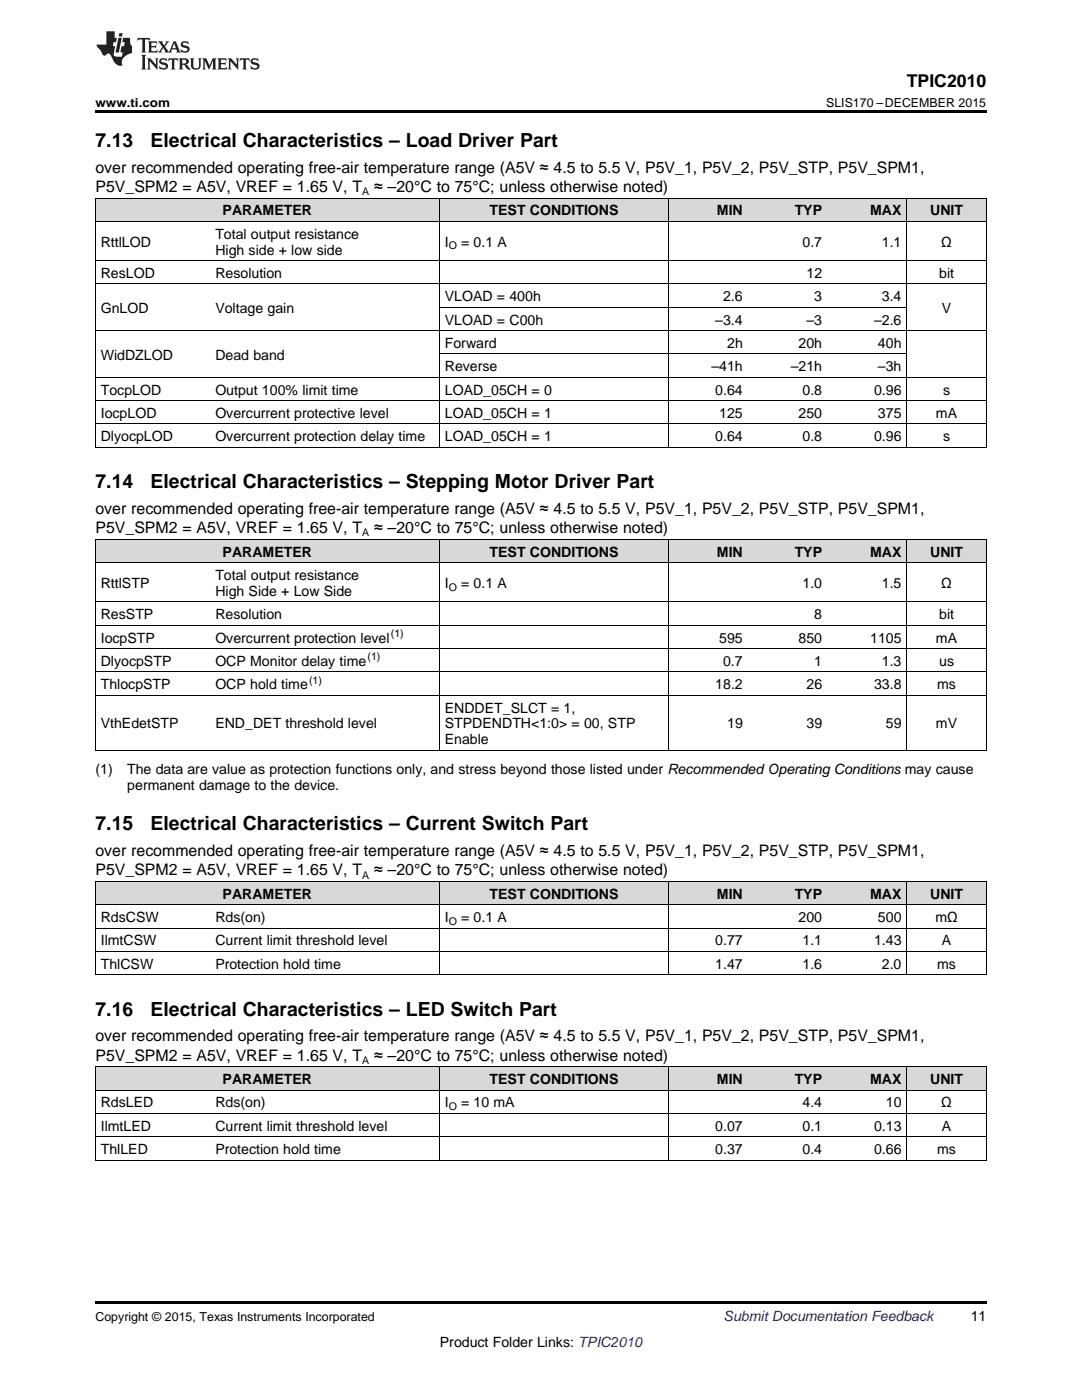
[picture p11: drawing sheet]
<svg xmlns="http://www.w3.org/2000/svg" width="216mm" height="279mm" viewBox="0 0 216 279" stroke-linecap="round" stroke-linejoin="round" font-family="sans-serif">
<defs><g id="words">
<g font-size="3.9">
<text x="19" y="29.3">7.13</text>
<text x="30.1" y="29.3">Electrical Characteristics – Load Driver Part</text>
<text x="19" y="97.4">7.14</text>
<text x="30.1" y="97.4">Electrical Characteristics – Stepping Motor Driver Part</text>
<text x="19" y="165.7">7.15</text>
<text x="30.1" y="165.7">Electrical Characteristics – Current Switch Part</text>
<text x="19" y="202.7">7.16</text>
<text x="30.1" y="202.7">Electrical Characteristics – LED Switch Part</text>
</g>
<text font-size="3.5" x="180.9" y="17.3">TPIC2010</text>
<g font-size="3.2">
<text x="19" y="34.4">over recommended operating free-air temperature range (A5V ≈ 4.5 to 5.5 V, P5V_1, P5V_2, P5V_STP, P5V_SPM1,</text>
<text x="19" y="38.3">P5V_SPM2 = A5V, VREF = 1.65 V, T</text>
<text x="74.7" y="38.3">≈ –20°C to 75°C; unless otherwise noted)</text>
<text x="19" y="102.6">over recommended operating free-air temperature range (A5V ≈ 4.5 to 5.5 V, P5V_1, P5V_2, P5V_STP, P5V_SPM1,</text>
<text x="19" y="106.4">P5V_SPM2 = A5V, VREF = 1.65 V, T</text>
<text x="74.7" y="106.4">≈ –20°C to 75°C; unless otherwise noted)</text>
<text x="19" y="170.8">over recommended operating free-air temperature range (A5V ≈ 4.5 to 5.5 V, P5V_1, P5V_2, P5V_STP, P5V_SPM1,</text>
<text x="19" y="174.7">P5V_SPM2 = A5V, VREF = 1.65 V, T</text>
<text x="74.7" y="174.7">≈ –20°C to 75°C; unless otherwise noted)</text>
<text x="19" y="207.8">over recommended operating free-air temperature range (A5V ≈ 4.5 to 5.5 V, P5V_1, P5V_2, P5V_STP, P5V_SPM1,</text>
<text x="19" y="211.7">P5V_SPM2 = A5V, VREF = 1.65 V, T</text>
<text x="74.7" y="211.7">≈ –20°C to 75°C; unless otherwise noted)</text>
</g>
<g font-size="2.8">
<text x="43" y="47.6">Total output resistance</text>
<text x="44.4" y="43">PARAMETER</text>
<text x="97.7" y="43">TEST CONDITIONS</text>
<text x="143.1" y="43">MIN</text>
<text x="158.6" y="43">TYP</text>
<text x="173.6" y="43">MAX</text>
<text x="185.6" y="43">UNIT</text>
<text x="20.1" y="49.2">RttlLOD</text>
<text x="43" y="50.8">High side + low side</text>
<text x="88.8" y="49.2">I</text>
<text x="92" y="49.2">= 0.1 A</text>
<text x="160.1" y="49.2">0.7</text>
<text x="176" y="49.2">1.1</text>
<text x="187.8" y="49.2">Ω</text>
<text x="20.1" y="55.5">ResLOD</text>
<text x="43" y="55.5">Resolution</text>
<text x="160.9" y="55.5">12</text>
<text x="187.4" y="55.5">bit</text>
<text x="20.1" y="62.4">GnLOD</text>
<text x="43" y="62.4">Voltage gain</text>
<text x="88.8" y="60.1">VLOAD = 400h</text>
<text x="88.8" y="64.8">VLOAD = C00h</text>
<text x="142.7" y="64.8">–3.4</text>
<text x="144.3" y="60.1">2.6</text>
<text x="160.9" y="64.8">–3</text>
<text x="162.5" y="60.1">3</text>
<text x="174.4" y="64.8">–2.6</text>
<text x="176" y="60.1">3.4</text>
<text x="187.9" y="62.4">V</text>
<text x="20.1" y="71.8">WidDZLOD</text>
<text x="43" y="71.8">Dead band</text>
<text x="88.8" y="69.4">Forward</text>
<text x="145.1" y="69.4">2h</text>
<text x="159.3" y="69.4">20h</text>
<text x="175.2" y="69.4">40h</text>
<text x="88.8" y="74.1">Reverse</text>
<text x="142" y="74.1">–41h</text>
<text x="157.8" y="74.1">–21h</text>
<text x="175.2" y="74.1">–3h</text>
<text x="20.1" y="78.7">TocpLOD</text>
<text x="20.1" y="83.4">IocpLOD</text>
<text x="43" y="78.7">Output 100% limit time</text>
<text x="43" y="83.4">Overcurrent protective level</text>
<text x="88.8" y="78.7">LOAD_05CH = 0</text>
<text x="88.8" y="83.4">LOAD_05CH = 1</text>
<text x="142.7" y="78.7">0.64</text>
<text x="143.5" y="83.4">125</text>
<text x="159.3" y="83.4">250</text>
<text x="160.1" y="78.7">0.8</text>
<text x="174.4" y="78.7">0.96</text>
<text x="175.2" y="83.4">375</text>
<text x="186.8" y="83.4">mA</text>
<text x="188.2" y="78.7">s</text>
<text x="20.1" y="88.1">DlyocpLOD</text>
<text x="43" y="88.1">Overcurrent protection delay time</text>
<text x="88.8" y="88.1">LOAD_05CH = 1</text>
<text x="142.7" y="88.1">0.64</text>
<text x="160.1" y="88.1">0.8</text>
<text x="174.4" y="88.1">0.96</text>
<text x="188.2" y="88.1">s</text>
<text x="44.4" y="111.1">PARAMETER</text>
<text x="97.7" y="111.1">TEST CONDITIONS</text>
<text x="143.1" y="111.1">MIN</text>
<text x="158.6" y="111.1">TYP</text>
<text x="173.6" y="111.1">MAX</text>
<text x="185.6" y="111.1">UNIT</text>
<text x="20.1" y="117.3">RttlSTP</text>
<text x="43" y="115.7">Total output resistance</text>
<text x="43" y="118.9">High Side + Low Side</text>
<text x="88.8" y="117.3">I</text>
<text x="92" y="117.3">= 0.1 A</text>
<text x="160.1" y="117.3">1.0</text>
<text x="176" y="117.3">1.5</text>
<text x="187.8" y="117.3">Ω</text>
<text x="20.1" y="123.6">ResSTP</text>
<text x="43" y="123.6">Resolution</text>
<text x="162.5" y="123.6">8</text>
<text x="187.4" y="123.6">bit</text>
<text x="20.1" y="128.2">IocpSTP</text>
<text x="43" y="128.2">Overcurrent protection level</text>
<text x="143.5" y="128.2">595</text>
<text x="159.3" y="128.2">850</text>
<text x="173.6" y="128.2">1105</text>
<text x="186.8" y="128.2">mA</text>
<text x="20.1" y="132.9">DlyocpSTP</text>
<text x="20.1" y="137.5">ThlocpSTP</text>
<text x="43" y="132.9">OCP Monitor delay time</text>
<text x="43" y="137.5">OCP hold time</text>
<text x="142.7" y="137.5">18.2</text>
<text x="144.3" y="132.9">0.7</text>
<text x="160.9" y="137.5">26</text>
<text x="162.5" y="132.9">1</text>
<text x="174.4" y="137.5">33.8</text>
<text x="176" y="132.9">1.3</text>
<text x="187" y="137.5">ms</text>
<text x="187.4" y="132.9">us</text>
<text x="88.8" y="142.2">ENDDET_SLCT = 1,</text>
<text x="20.1" y="145.4">VthEdetSTP</text>
<text x="43" y="145.4">END_DET threshold level</text>
<text x="88.8" y="145.4">STPDENDTH&lt;1:0&gt; = 00, STP</text>
<text x="88.8" y="148.6">Enable</text>
<text x="145.1" y="145.4">19</text>
<text x="160.9" y="145.4">39</text>
<text x="176.8" y="145.4">59</text>
<text x="186.8" y="145.4">mV</text>
<text x="19" y="154.4">(1)</text>
<text x="25.4" y="154.4">The data are value as protection functions only, and stress beyond those listed under Recommended Operating Conditions may cause</text>
<text x="25.4" y="157.6">permanent damage to the device.</text>
<text x="44.4" y="179.4">PARAMETER</text>
<text x="97.7" y="179.4">TEST CONDITIONS</text>
<text x="143.1" y="179.4">MIN</text>
<text x="158.6" y="179.4">TYP</text>
<text x="173.6" y="179.4">MAX</text>
<text x="185.6" y="179.4">UNIT</text>
<text x="20.1" y="184">RdsCSW</text>
<text x="43" y="184">Rds(on)</text>
<text x="88.8" y="184">I</text>
<text x="92" y="184">= 0.1 A</text>
<text x="159.3" y="184">200</text>
<text x="175.2" y="184">500</text>
<text x="186.7" y="184">mΩ</text>
<text x="20.1" y="188.7">IlmtCSW</text>
<text x="43" y="188.7">Current limit threshold level</text>
<text x="142.7" y="188.7">0.77</text>
<text x="160.1" y="188.7">1.1</text>
<text x="174.4" y="188.7">1.43</text>
<text x="187.9" y="188.7">A</text>
<text x="20.1" y="193.3">ThlCSW</text>
<text x="43" y="193.3">Protection hold time</text>
<text x="142.7" y="193.3">1.47</text>
<text x="160.1" y="193.3">1.6</text>
<text x="176" y="193.3">2.0</text>
<text x="187" y="193.3">ms</text>
<text x="20.1" y="221">RdsLED</text>
<text x="43" y="221">Rds(on)</text>
<text x="44.4" y="216.4">PARAMETER</text>
<text x="88.8" y="221">I</text>
<text x="92" y="221">= 10 mA</text>
<text x="97.7" y="216.4">TEST CONDITIONS</text>
<text x="143.1" y="216.4">MIN</text>
<text x="158.6" y="216.4">TYP</text>
<text x="160.1" y="221">4.4</text>
<text x="173.6" y="216.4">MAX</text>
<text x="176.8" y="221">10</text>
<text x="185.6" y="216.4">UNIT</text>
<text x="187.8" y="221">Ω</text>
<text x="20.1" y="225.7">IlmtLED</text>
<text x="43" y="225.7">Current limit threshold level</text>
<text x="142.7" y="225.7">0.07</text>
<text x="160.1" y="225.7">0.1</text>
<text x="174.4" y="225.7">0.13</text>
<text x="187.9" y="225.7">A</text>
<text x="20.1" y="230.3">ThlLED</text>
<text x="43" y="230.3">Protection hold time</text>
<text x="142.7" y="230.3">0.37</text>
<text x="160.1" y="230.3">0.4</text>
<text x="174.4" y="230.3">0.66</text>
<text x="187" y="230.3">ms</text>
<text x="193.7" y="263.6">11</text>
<text x="87.8" y="268.9">Product Folder Links: TPIC2010</text>
</g>
<text font-size="2.8" fill="#0000c8" x="144.4" y="263.6">Submit Documentation Feedback</text>
<g font-size="2.5">
<text x="19" y="21.4">www.ti.com</text>
<text x="164.9" y="21.4">SLIS170 –DECEMBER 2015</text>
<text x="19" y="263.6">Copyright © 2015, Texas Instruments Incorporated</text>
</g>
<g font-size="2.1">
<text x="72.3" y="38.9">A</text>
<text x="89.5" y="49.8">O</text>
<text x="72.3" y="107.1">A</text>
<text x="89.5" y="117.9">O</text>
<text x="73.3" y="131.8">(1)</text>
<text x="78" y="127.1">(1)</text>
<text x="61.7" y="136.4">(1)</text>
<text x="72.3" y="175.3">A</text>
<text x="89.5" y="184.6">O</text>
<text x="72.3" y="212.3">A</text>
<text x="89.5" y="221.6">O</text>
</g>
</g></defs>
<g fill="#d8d8d8">
<path d="M19 213h22.9v4.6h-22.9z"/>
<path d="M41.9 213h45.8v4.6h-45.8z"/>
<path d="M87.7 213h45.8v4.6h-45.8z"/>
<path d="M133.5 213h15.8v4.6h-15.8z"/>
<path d="M149.3 213h15.8v4.6h-15.8z"/>
<path d="M165.1 213h15.9v4.6h-15.9z"/>
<path d="M181 213h15.8v4.6h-15.8z"/>
<path d="M19 176h22.9v4.6h-22.9z"/>
<path d="M41.9 176h45.8v4.6h-45.8z"/>
<path d="M87.7 176h45.8v4.6h-45.8z"/>
<path d="M133.5 176h15.8v4.6h-15.8z"/>
<path d="M149.3 176h15.8v4.6h-15.8z"/>
<path d="M165.1 176h15.9v4.6h-15.9z"/>
<path d="M181 176h15.8v4.6h-15.8z"/>
<path d="M19 107.7h22.9v4.7h-22.9z"/>
<path d="M41.9 107.7h45.8v4.7h-45.8z"/>
<path d="M87.7 107.7h45.8v4.7h-45.8z"/>
<path d="M133.5 107.7h15.8v4.7h-15.8z"/>
<path d="M149.3 107.7h15.8v4.7h-15.8z"/>
<path d="M165.1 107.7h15.9v4.7h-15.9z"/>
<path d="M181 107.7h15.8v4.7h-15.8z"/>
<path d="M19 39.6h22.9v4.6h-22.9z"/>
<path d="M41.9 39.6h45.8v4.6h-45.8z"/>
<path d="M87.7 39.6h45.8v4.6h-45.8z"/>
<path d="M133.5 39.6h15.8v4.6h-15.8z"/>
<path d="M149.3 39.6h15.8v4.6h-15.8z"/>
<path d="M165.1 39.6h15.9v4.6h-15.9z"/>
<path d="M181 39.6h15.8v4.6h-15.8z"/>
</g>
<g fill="#000">
<path d="M19 22h177.8v.5h-177.8zM19 89.3h.2zM87.6 89.3h.1zM133.3 89.3h.2zM149.2 89.3h.1zM165 89.3h.1zM180.9 89.3h.1zM196.7 89.3h.1zM19 149.8h.2zM87.6 149.8h.1zM133.3 149.8h.2zM149.2 149.8h.1z"/>
<path d="M165 149.8h.1zM180.9 149.8h.1zM196.7 149.8h.1zM19 194.6h.2zM87.6 194.6h.1zM133.3 194.6h.2zM149.2 194.6h.1zM165 194.6h.1zM180.9 194.6h.1zM196.7 194.6h.1zM19 231.6h.2zM87.6 231.6h.1z"/>
<path d="M133.3 231.6h.2zM149.2 231.6h.1zM165 231.6h.1zM180.9 231.6h.1zM196.7 231.6h.1zM19 259.7h177.8v.5h-177.8z"/>
</g>
<g fill="none" stroke="#000" stroke-width=".2">
<path d="M19 39.5h177.8M19.1 39.5v49.8M87.6 39.5v49.8M133.4 39.5v49.8M180.9 39.5v49.8M196.8 39.5v49.8M19 56.7h177.8M19 52h177.8M19 44.2h177.8M19 80h177.8M19 75.3h177.8M19 66h177.8"/>
<path d="M87.7 70.6h93.3M87.7 61.3h93.3M19 89.3h177.8M19 84.6h177.8M19 112.3h177.8M19 107.7h177.8M19.1 107.7v42.1M87.6 107.7v42.1M133.4 107.7v42.1M180.9 107.7v42.1M196.8 107.7v42.1M19 138.8h177.8"/>
<path d="M19 134.1h177.8M19 129.5h177.8M19 124.8h177.8M19 120.1h177.8M19 149.8h177.8M19 175.9h177.8M19.1 175.9v18.7M87.6 175.9v18.7M133.4 175.9v18.7M180.9 175.9v18.7M196.8 175.9v18.7M19 194.5h177.8"/>
<path d="M19 189.9h177.8M19 185.2h177.8M19 180.6h177.8M19 217.6h177.8M19 212.9h177.8M19.1 212.9v18.7M87.6 212.9v18.7M133.4 212.9v18.7M180.9 212.9v18.7M196.8 212.9v18.7M19 231.5h177.8M19 226.9h177.8"/>
<path d="M19 222.2h177.8"/>
</g>
<g fill="#231f20">
<path d="M27.5 7.6l-.1 .5 .4-.2h.6v.1v2.1l-.2 .4h1l-.3-.4v-2.1l.1-.1h.5l.5 .2-.2-.5zM29.5 8.3l.2 .3v1.5l-.2 .4h1.8l.2-.6a1.04 1.04 0 0 1-1.3 .2v-.7h.6l.3 .2v-.6l-.3 .2h-.6v-.6l.8-.1 .4 .3-.2-.5zM31.5 8.3l.9 1.1-.9 1.1h.8l-.2-.2 .5-.7 .4 .7-.2 .2h1.5l-.1-.2 .1-.4h.9l.1 .4-.2 .2h1l-.3-.3-.7-1.9h-.5l-.9 2-.8-1 .9-1h-.8l.1 .3-.3 .5-.4-.6 .2-.2zM34.7 8.6l.4 1h-.7zM36.3 8.4a.63 .63 0 0 0-.2 .7 .63 .63 0 0 0 .6 .4l.6 .2 .1 .2a.75 .75 0 0 1-.7 .4 .75 .75 0 0 1-.6-.5l.1 .7 .1-.1a1.11 1.11 0 0 0 1.5-.6 1.13 1.13 0 0 0-1.2-.8l-.1-.4a1.04 1.04 0 0 1 1.2 .2l-.2-.5-.1 .1-.5-.2zM28.2 10.9l.2 .4v2.2l-.2 .4h1l-.3-.4v-2.2l.3-.4zM29.3 11.6l.3 .4v1.5l-.3 .4h.8l-.2-.4v-1.3l1.5 1.7v-1.9l.2-.4h-.7l.2 .4v.9l-1.1-1.3zM32 11.8a.62 .62 0 0 0-.2 .7 .62 .62 0 0 0 .6 .4l.6 .1 .1 .3a.76 .76 0 0 1-.7 .3 .76 .76 0 0 1-.6-.4l.1 .7 .1-.1a1.11 1.11 0 0 0 1.5-.6 1.13 1.13 0 0 0-1.2-.8l-.1-.4a1.04 1.04 0 0 1 1.2 .2l-.2-.6-.1 .1-.5-.1zM33.7 11.6l-.2 .6a.61 .61 0 0 1 .8-.3v1.6l-.2 .4h.9l-.2-.4v-1.6a.63 .63 0 0 1 .8 .3l-.2-.6zM35.6 11.6l.3 .4v1.5l-.3 .4h1l-.2-.2v-.8l.5 .2a.76 .76 0 0 0 1.2 .7l-1-1a.58 .58 0 0 0 .6-.5 .58 .58 0 0 0-.5-.6zM36.4 11.9h.1a.45 .45 0 0 1 .5 .1 .45 .45 0 0 1 .1 .5l-.7 .2zM37.9 11.6l.2 .2a2.17 2.17 0 0 0 .3 1.9 .99 .99 0 0 0 1.6-.6v-1.1l.2-.4h-.7l.2 .2a1.92 1.92 0 0 1-.2 1.8 .6 .6 0 0 1-.9-.5v-1.1l.2-.4zM40.4 11.6l.2 .4v1.5l-.2 .4h.7l-.2-.4v-1.4l.8 1.8 .8-1.8v1.4l-.2 .4h.9l-.2-.4v-1.5l.2-.4h-.8l-.6 1.5-.6-1.5zM43.4 11.6l.2 .4v1.5l-.2 .4h1.8l.2-.6a1.04 1.04 0 0 1-1.3 .1v-.6h.5l.4 .2v-.6l-.4 .2h-.5v-.7h.8l.3 .3-.1-.6zM45.5 11.6l.2 .4v1.5l-.2 .4h.7l-.2-.4v-1.3l1.5 1.7v-1.9l.2-.4h-.7l.2 .4v.9l-1.1-1.3zM47.9 11.6l-.1 .6a.61 .61 0 0 1 .8-.3v1.6l-.3 .4h1l-.3-.4 .1-1.6a.63 .63 0 0 1 .7 .3l-.1-.6zM50.2 11.8a.62 .62 0 0 0-.2 .7 .62 .62 0 0 0 .6 .4l.6 .1 .2 .3a.76 .76 0 0 1-.8 .3 .76 .76 0 0 1-.6-.4l.1 .7 .2-.1a1.11 1.11 0 0 0 1.5-.6 1.13 1.13 0 0 0-1.3-.8l-.1-.4a1.04 1.04 0 0 1 1.2 .2l-.1-.6-.2 .1-.5-.1z"/>
<path d="M21.2 6.3v2.6h-1.9l.1 .4 .7 .9a.91 .91 0 0 0 1 .8 .56 .56 0 0 1 .5-.3 .56 .56 0 0 1 .5 .3l.4 .8a1.53 1.53 0 0 0 1.9 1.2 1.54 1.54 0 0 1 1-2.1l.9-.3v-1.4a1.52 1.52 0 0 1-.3-1.6h-1.4l-.2 .8h.5l-.2 .8h-.4l-.2 1v.2l.4 .1-.2 .8a1.93 1.93 0 0 1-1.6-.3l.3-1.8h-.5l.2-.8h.4l.2-.8h-.4v-1.3zM23.6 7.6l-.6 2.9h.7l.6-2.9zM23.8 6.6l-.1 .7h.6l.2-.7z"/>
</g>
<use href="#words"/>
</svg>
